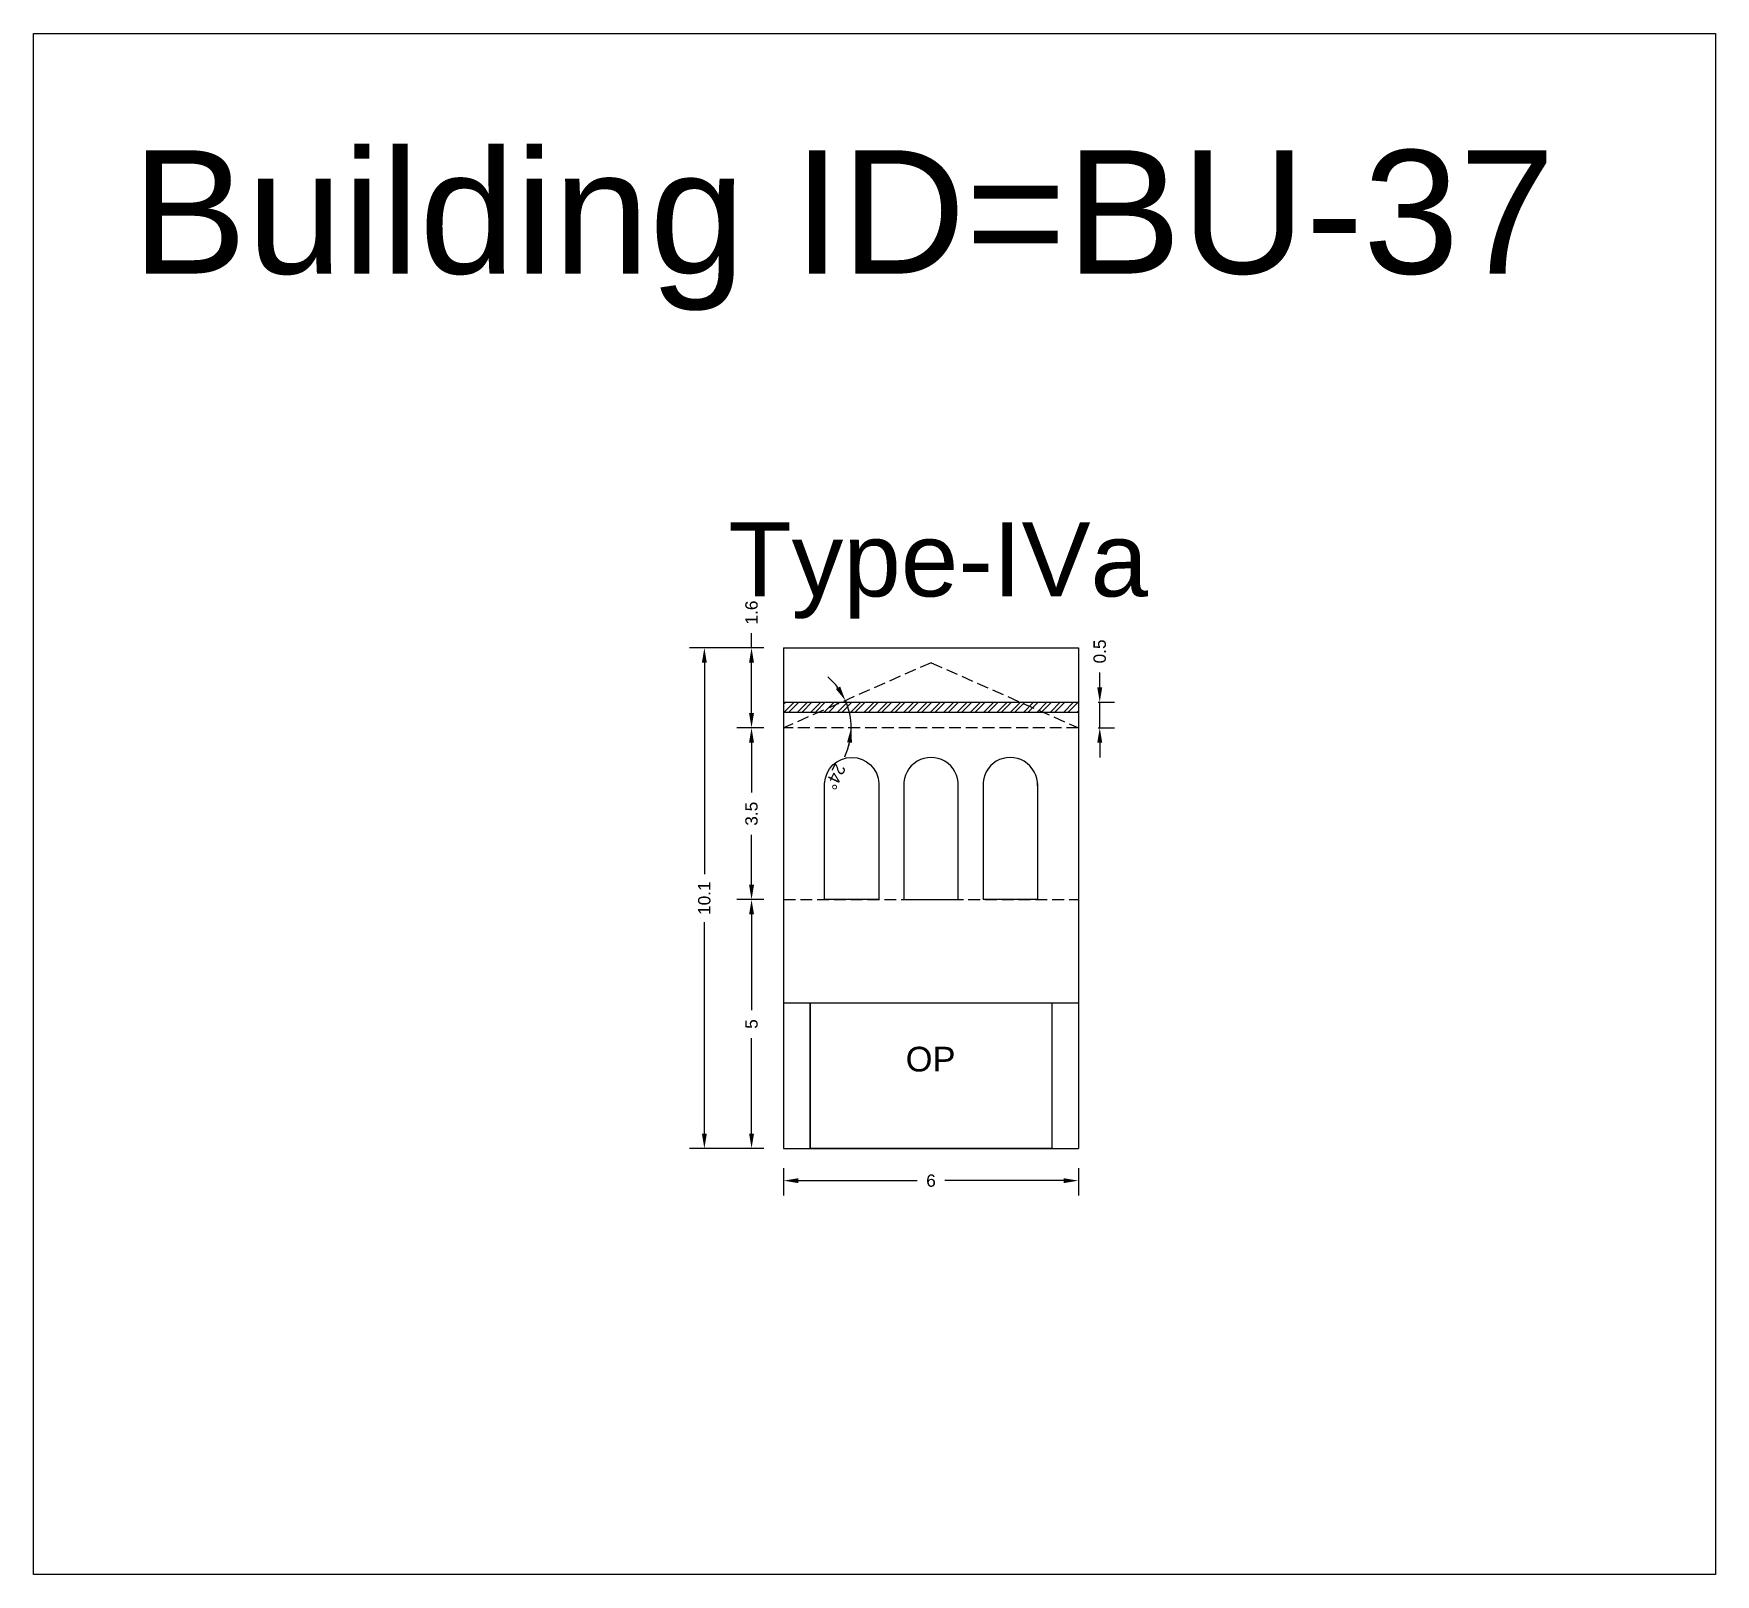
# Model space of a CAD drawing. Header units: metres. Extents: x 3416649 to 3417093, y -6712874 to -6712690.
# Drawn here: x 3416906.18 to 3416940.24, y -6712835.08 to -6712803.87 of the extents above; entities that cross this region are included whole.
import ezdxf

# ---------------------------------------------------------------- set-up
doc = ezdxf.new("R2010")
doc.units = ezdxf.units.M
doc.linetypes.add('ACAD_ISO02W100', pattern=[15, 12, -3])
doc.layers.add('Dotted', color=7, linetype='ACAD_ISO02W100', plot=False)
doc.styles.get("Standard").update_dxf_attribs({"font": 'arial.ttf'})
doc.dimstyles.new('ISO-25', dxfattribs={"dimtxt": 0.25, "dimasz": 0.3, "dimexe": 0.3, "dimexo": 0.4, "dimgap": 0.2, "dimtad": 0, "dimdec": 1, "dimdsep": 46, "dimtxsty": 'Standard', "dimcen": 2.5, "dimadec": 0, "dimazin": 0, "dimtfac": 1, "dimtdec": 1, "dimtmove": 0, "dimatfit": 3, "dimfxl": 1, "dimarcsym": 0})

# ---------------------------------------------------------------- blocks, each defined once
blk = doc.blocks.new('*D316')
at = {"color": 0, "lineweight": -2, "transparency": 16777216}
for start, end in [(36.4448, 49.0341), (360, 23.8555), (334.6662, 360), (334.8214, 347.4107)]:
    blk.add_arc((3416921.37, -6712817.93), 1.368, start, end, dxfattribs=at)
at = {"color": 0, "transparency": 16777216}
for points in [[(3416922.514, -6712817.092), (3416922.427, -6712817.142), (3416922.621, -6712817.377)], [(3416922.655, -6712818.223), (3416922.755, -6712818.234), (3416922.738, -6712817.93)]]:
    blk.add_solid(points, dxfattribs=at)
at = {"layer": 'Defpoints', "color": 0, "transparency": 16777216}
for p in [(3416924.355, -6712816.61), (3416922.686, -6712817.555), (3416921.37, -6712817.93), (3416921.37, -6712817.93), (3416927.34, -6712817.93)]:
    blk.add_point(p, dxfattribs=at)
at = {"color": 0, "transparency": 16777216, "insert": (3416922.415, -6712818.92), "char_height": 0.25, "attachment_point": 5, "rotation": 244.6662}
blk.add_mtext('24°', dxfattribs=at)
blk = doc.blocks.new('*D317')
at = {"color": 0, "lineweight": -2, "transparency": 16777216}
for p, q in [((3416920.97, -6712821.41), (3416920.42, -6712821.41)), ((3416920.72, -6712821.71), (3416920.72, -6712823.647)), ((3416920.72, -6712826.15), (3416920.72, -6712824.213)), ((3416920.97, -6712826.45), (3416920.42, -6712826.45))]:
    blk.add_line(p, q, dxfattribs=at)
at = {"color": 0, "transparency": 16777216}
for points in [[(3416920.67, -6712821.71), (3416920.77, -6712821.71), (3416920.72, -6712821.41)], [(3416920.67, -6712826.15), (3416920.77, -6712826.15), (3416920.72, -6712826.45)]]:
    blk.add_solid(points, dxfattribs=at)
at = {"layer": 'Defpoints', "color": 0, "transparency": 16777216}
for p in [(3416920.72, -6712821.41), (3416921.37, -6712821.41), (3416921.37, -6712826.45)]:
    blk.add_point(p, dxfattribs=at)
at = {"color": 0, "transparency": 16777216, "insert": (3416920.72, -6712823.93), "char_height": 0.25, "attachment_point": 5, "rotation": 90}
blk.add_mtext('5', dxfattribs=at)
blk = doc.blocks.new('*D318')
at = {"color": 0, "lineweight": -2, "transparency": 16777216}
for p, q in [((3416920.97, -6712817.93), (3416920.42, -6712817.93)), ((3416920.72, -6712818.23), (3416920.72, -6712819.242)), ((3416920.72, -6712821.11), (3416920.72, -6712820.098)), ((3416920.97, -6712821.41), (3416920.42, -6712821.41))]:
    blk.add_line(p, q, dxfattribs=at)
at = {"color": 0, "transparency": 16777216}
for points in [[(3416920.67, -6712818.23), (3416920.77, -6712818.23), (3416920.72, -6712817.93)], [(3416920.67, -6712821.11), (3416920.77, -6712821.11), (3416920.72, -6712821.41)]]:
    blk.add_solid(points, dxfattribs=at)
at = {"layer": 'Defpoints', "color": 0, "transparency": 16777216}
for p in [(3416920.72, -6712817.93), (3416921.37, -6712817.93), (3416921.37, -6712821.41)]:
    blk.add_point(p, dxfattribs=at)
at = {"color": 0, "transparency": 16777216, "insert": (3416920.72, -6712819.67), "char_height": 0.25, "attachment_point": 5, "rotation": 90}
blk.add_mtext('3.5', dxfattribs=at)
blk = doc.blocks.new('*D319')
at = {"color": 0, "lineweight": -2, "transparency": 16777216}
for p, q in [((3416920.72, -6712816.31), (3416920.72, -6712816.01)), ((3416920.97, -6712816.31), (3416920.42, -6712816.31)), ((3416920.72, -6712817.63), (3416920.72, -6712816.61)), ((3416920.97, -6712817.93), (3416920.42, -6712817.93))]:
    blk.add_line(p, q, dxfattribs=at)
at = {"color": 0, "transparency": 16777216}
for points in [[(3416920.67, -6712816.61), (3416920.77, -6712816.61), (3416920.72, -6712816.31)], [(3416920.67, -6712817.63), (3416920.77, -6712817.63), (3416920.72, -6712817.93)]]:
    blk.add_solid(points, dxfattribs=at)
at = {"layer": 'Defpoints', "color": 0, "transparency": 16777216}
for p in [(3416920.72, -6712816.31), (3416921.37, -6712816.31), (3416921.37, -6712817.93)]:
    blk.add_point(p, dxfattribs=at)
at = {"color": 0, "transparency": 16777216, "insert": (3416920.72, -6712815.594), "char_height": 0.25, "attachment_point": 5, "rotation": 90}
blk.add_mtext('1.6', dxfattribs=at)
blk = doc.blocks.new('*D320')
at = {"color": 0, "lineweight": -2, "transparency": 16777216}
for p, q in [((3416920.97, -6712816.31), (3416919.464, -6712816.31)), ((3416919.764, -6712816.61), (3416919.764, -6712820.891)), ((3416919.764, -6712826.15), (3416919.764, -6712821.869)), ((3416920.97, -6712826.45), (3416919.464, -6712826.45))]:
    blk.add_line(p, q, dxfattribs=at)
at = {"color": 0, "transparency": 16777216}
for points in [[(3416919.714, -6712816.61), (3416919.814, -6712816.61), (3416919.764, -6712816.31)], [(3416919.714, -6712826.15), (3416919.814, -6712826.15), (3416919.764, -6712826.45)]]:
    blk.add_solid(points, dxfattribs=at)
at = {"layer": 'Defpoints', "color": 0, "transparency": 16777216}
for p in [(3416919.764, -6712816.31), (3416921.37, -6712816.31), (3416921.37, -6712826.45)]:
    blk.add_point(p, dxfattribs=at)
at = {"color": 0, "transparency": 16777216, "insert": (3416919.764, -6712821.38), "char_height": 0.25, "attachment_point": 5, "rotation": 90}
blk.add_mtext('10.1', dxfattribs=at)
blk = doc.blocks.new('*D321')
at = {"color": 0, "lineweight": -2, "transparency": 16777216}
for p, q in [((3416921.37, -6712826.85), (3416921.37, -6712827.403)), ((3416927.34, -6712826.85), (3416927.34, -6712827.403)), ((3416921.67, -6712827.103), (3416924.072, -6712827.103)), ((3416927.04, -6712827.103), (3416924.637, -6712827.103))]:
    blk.add_line(p, q, dxfattribs=at)
at = {"color": 0, "transparency": 16777216}
for points in [[(3416921.67, -6712827.053), (3416921.67, -6712827.153), (3416921.37, -6712827.103)], [(3416927.04, -6712827.053), (3416927.04, -6712827.153), (3416927.34, -6712827.103)]]:
    blk.add_solid(points, dxfattribs=at)
at = {"layer": 'Defpoints', "color": 0, "transparency": 16777216}
for p in [(3416921.37, -6712826.45), (3416927.34, -6712826.45), (3416927.34, -6712827.103)]:
    blk.add_point(p, dxfattribs=at)
at = {"color": 0, "transparency": 16777216, "insert": (3416924.355, -6712827.103), "char_height": 0.25, "attachment_point": 5}
blk.add_mtext('6', dxfattribs=at)
blk = doc.blocks.new('*D322')
at = {"color": 0, "lineweight": -2, "transparency": 16777216}
for p, q in [((3416927.773, -6712817.11), (3416927.773, -6712816.81)), ((3416927.74, -6712817.41), (3416928.073, -6712817.41)), ((3416927.773, -6712817.93), (3416927.773, -6712817.41)), ((3416927.74, -6712817.93), (3416928.073, -6712817.93)), ((3416927.773, -6712818.23), (3416927.773, -6712818.53))]:
    blk.add_line(p, q, dxfattribs=at)
at = {"color": 0, "transparency": 16777216}
for points in [[(3416927.723, -6712817.11), (3416927.823, -6712817.11), (3416927.773, -6712817.41)], [(3416927.723, -6712818.23), (3416927.823, -6712818.23), (3416927.773, -6712817.93)]]:
    blk.add_solid(points, dxfattribs=at)
at = {"layer": 'Defpoints', "color": 0, "transparency": 16777216}
for p in [(3416927.34, -6712817.41), (3416927.773, -6712817.41), (3416927.34, -6712817.93)]:
    blk.add_point(p, dxfattribs=at)
at = {"color": 0, "transparency": 16777216, "insert": (3416927.773, -6712816.382), "char_height": 0.25, "attachment_point": 5, "rotation": 90}
blk.add_mtext('0.5', dxfattribs=at)

msp = doc.modelspace()

# ---------------------------------------------------------------- hatches: boundary and pattern name
h = msp.add_hatch()
h.set_pattern_fill('ANSI32', color=256, scale=0.02)
h.set_pattern_definition([(45, (-17.65827, 0), (-0.134703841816, 0.134703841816), []), (45, (-17.56847, 0), (-0.134703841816, 0.134703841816), [])])
h.paths.add_polyline_path([(3416927.34, -6712817.41), (3416921.37, -6712817.41), (3416921.37, -6712817.61), (3416927.34, -6712817.61)])

# ---------------------------------------------------------------- linework, layer by layer
for points in [[(3416906.179, -6712803.867), (3416940.242, -6712803.867), (3416940.242, -6712835.078), (3416906.179, -6712835.078)], [(3416921.91, -6712823.5), (3416926.8, -6712823.5), (3416926.8, -6712826.45), (3416921.91, -6712826.45)]]:
    msp.add_lwpolyline(points, close=True)
for points in [[(3416921.37, -6712816.31), (3416927.34, -6712816.31)], [(3416921.37, -6712816.31), (3416921.37, -6712826.45)], [(3416927.34, -6712816.31), (3416927.34, -6712826.45)], [(3416921.37, -6712817.41), (3416927.34, -6712817.41)], [(3416921.37, -6712817.61), (3416927.34, -6712817.61)], [(3416923.805, -6712819.056), (3416923.805, -6712821.41), (3416924.905, -6712821.41), (3416924.905, -6712819.056)], [(3416925.41, -6712819.056), (3416925.41, -6712821.41)], [(3416926.51, -6712819.056), (3416926.51, -6712821.41)], [(3416926.51, -6712821.41), (3416925.41, -6712821.41)], [(3416921.37, -6712823.5), (3416927.34, -6712823.5)], [(3416921.91, -6712823.5), (3416921.91, -6712826.45)], [(3416926.8, -6712823.5), (3416926.8, -6712826.45)], [(3416921.37, -6712826.45), (3416927.34, -6712826.45)]]:
    msp.add_lwpolyline(points)
msp.add_lwpolyline([(3416922.2, -6712819.056, -0.957128), (3416923.3, -6712819.056), (3416923.3, -6712821.41), (3416922.2, -6712821.41), (3416922.2, -6712819.056)], format="xyb")
for centre in [(3416924.355, -6712819.081), (3416925.96, -6712819.081)]:
    msp.add_arc(centre, 0.551, 357.4902, 182.5098)
at = {"layer": 'Dotted', "ltscale": 0.02}
msp.add_line((3416927.34, -6712817.93), (3416921.37, -6712817.93), dxfattribs=at)
for points in [[(3416924.355, -6712816.61), (3416921.37, -6712817.93)], [(3416924.355, -6712816.61), (3416927.34, -6712817.93)], [(3416921.37, -6712821.41), (3416927.34, -6712821.41)]]:
    msp.add_lwpolyline(points, dxfattribs=at)

# ---------------------------------------------------------------- texts
at = {"attachment_point": 1}
for s, width, heights, insert, char_height in [('Building ID=BU-37', 67.86454, [0.517], (3416908.168, -6712806.228), 2.5), ('Type-IVa', 9.99112, [0.517], (3416920.251, -6712813.768), 1.5), ('OP', 1.17554, [0], (3416923.842, -6712824.391), 0.5)]:
    msp.add_mtext_dynamic_manual_height_columns(s, width=width, gutter_width=12.5, heights=heights, dxfattribs=dict(at, insert=insert, char_height=char_height))

# ---------------------------------------------------------------- dimensions: what is measured, and where the dimension line sits
for base, p1, p2, picture, middle in [((3416920.72, -6712816.31), (3416921.37, -6712817.93), (3416921.37, -6712816.31), '*D319', (3416920.72, -6712815.594)), ((3416927.773, -6712817.41), (3416927.34, -6712817.93), (3416927.34, -6712817.41), '*D322', (3416927.773, -6712816.382)), ((3416919.764, -6712816.31), (3416921.37, -6712826.45), (3416921.37, -6712816.31), '*D320', (3416919.764, -6712821.38)), ((3416920.72, -6712817.93), (3416921.37, -6712821.41), (3416921.37, -6712817.93), '*D318', (3416920.72, -6712819.67)), ((3416920.72, -6712821.41), (3416921.37, -6712826.45), (3416921.37, -6712821.41), '*D317', (3416920.72, -6712823.93))]:
    dim = msp.add_linear_dim(base=base, p1=p1, p2=p2, angle=90, dimstyle='ISO-25')
    dim.commit()
    dim.dimension.update_dxf_attribs({"geometry": picture, "text_midpoint": middle})
dim = msp.add_angular_dim_2l(base=(3416922.686, -6712817.555), line1=((3416927.34, -6712817.93), (3416921.37, -6712817.93)), line2=((3416924.355, -6712816.61), (3416921.37, -6712817.93)), dimstyle='ISO-25')
dim.commit()
dim.dimension.update_dxf_attribs({"geometry": '*D316', "text_midpoint": (3416922.415, -6712818.92)})
dim = msp.add_linear_dim(base=(3416927.34, -6712827.103), p1=(3416921.37, -6712826.45), p2=(3416927.34, -6712826.45), dimstyle='ISO-25')
dim.commit()
dim.dimension.update_dxf_attribs({"geometry": '*D321', "text_midpoint": (3416924.355, -6712827.103)})

doc.saveas('drawing.dxf')
